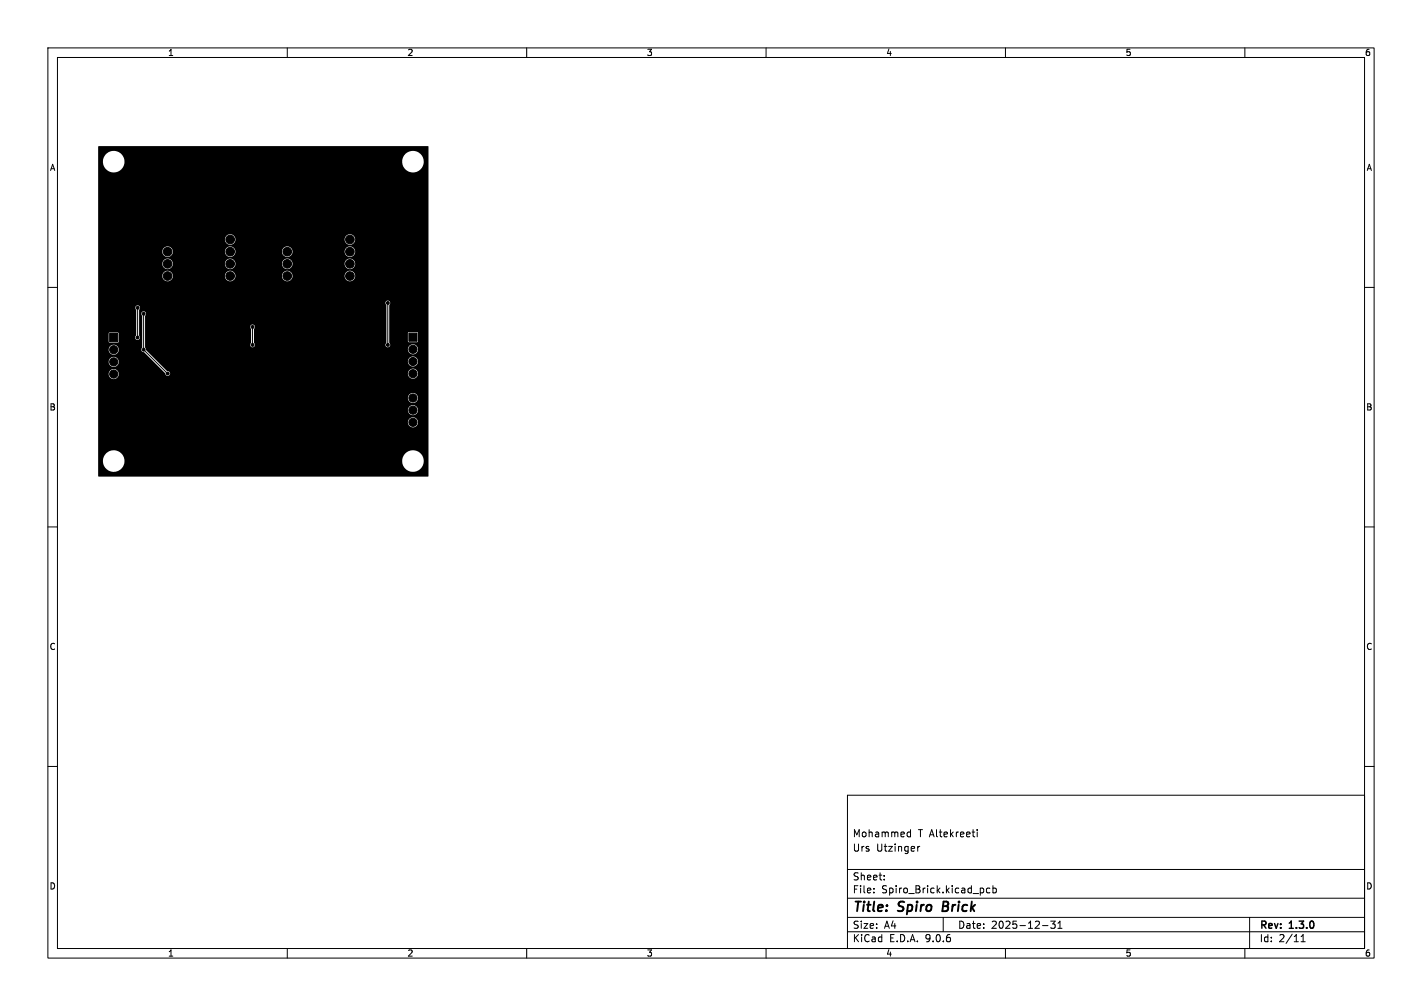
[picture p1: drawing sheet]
<svg xmlns="http://www.w3.org/2000/svg" width="297mm" height="210mm" viewBox="0 0 297 210" stroke-linecap="round" stroke-linejoin="round" font-family="sans-serif">
<defs><g id="words">
<g font-size="2.8">
<text x="178" y="190.9">Title:</text>
<text x="187.7" y="190.9">Spiro</text>
<text x="197.7" y="190.9">Brick</text>
</g>
<g font-size="2.1">
<text x="178" y="178">Urs</text>
<text x="178" y="175">Mohammed</text>
<text x="183" y="178">Utzinger</text>
<text x="191.7" y="175">T Altekreeti</text>
<text x="178" y="184">Sheet:</text>
<text x="178" y="186.7">File:</text>
<text x="184.1" y="186.7">Spiro_Brick.kicad_pcb</text>
<text x="178" y="196.9">KiCad</text>
<text x="178" y="194.1">Size:</text>
<text x="184.7" y="194.1">A4</text>
<text x="185.7" y="196.9">E.D.A.</text>
<text x="193.3" y="196.9">9.0.6</text>
<text x="200" y="194.1">Date:</text>
<text x="207" y="194.1">2025-12-31</text>
<text x="263" y="194.3">Rev:</text>
<text x="263" y="196.9">Id:</text>
<text x="267.1" y="196.9">2/11</text>
<text x="269.4" y="194.3">1.3.0</text>
</g>
<g font-size="1.8">
<text x="35" y="11.9">1</text>
<text x="85" y="11.9">2</text>
<text x="135" y="11.9">3</text>
<text x="185" y="11.9">4</text>
<text x="235" y="11.9">5</text>
<text x="285" y="11.9">6</text>
<text x="10.3" y="35.9">A</text>
<text x="285.4" y="35.9">A</text>
<text x="10.3" y="85.9">B</text>
<text x="285.3" y="85.9">B</text>
<text x="10.3" y="135.9">C</text>
<text x="285.3" y="135.9">C</text>
<text x="10.3" y="185.9">D</text>
<text x="285.3" y="185.9">D</text>
<text x="35" y="199.9">1</text>
<text x="85" y="199.9">2</text>
<text x="135" y="199.9">3</text>
<text x="185" y="199.9">4</text>
<text x="235" y="199.9">5</text>
<text x="285" y="199.9">6</text>
</g>
</g></defs>
<g fill="none" stroke="#000" stroke-width=".21">
<path d="M10 10h277v190h-277zM12 12h273v186h-273zM60 10v2M110 10v2M160 10v2M210 10v2M260 10v2M10 60h2M28.7 64.3v6.2M30 65.5v7.5l5 5M52.7 68.3v3.7M81 63.3v8.7"/>
<path d="M285 60h2M65.5 81.3h.1M10 110h2M285 110h2M10 160h2M177 166h108v32h-108zM189.6 174.6h.6M189.6 173.8h.6M190.2 173.2v1.5M191.7 176.7v1M192.1 176.7l-.4 .3M203 173.7h.6"/>
<path d="M203.5 174.7h.1M204.1 173.2v.1M204.1 173.7v1M285 160h2M60 198v2M110 198v2M160 198v2M177 194.5h108M177 191.5h108M177 187.5h108M177 181.5h108M182.5 186.3v.1"/>
<path d="M182.5 185.5v.1M184.7 183.6v.1M184.7 182.8v.1M197 191.5v3M205.4 185.5v.8M206.7 185.5l-.4-.1-.3 .3 .2 .6h.5M207.4 185.5l.4-.1 .3 .3-.1 .6h-.6M207.4 184.9v1.5M210 198v2M217.7 193.2h1.2M219.5 192.3h.9l-.5 .6 .4 .1v.7l-.2 .1-.6-.1M221 193.8h.8"/>
<path d="M221 192.7l.4-.4v1.5M260 198v2M261 191.5v6.5M271.7 196.6h.9M271.7 195.5l.5-.4v1.5"/>
</g>
<path d="M197.1 188.2l-.3 2h.8" fill="none" stroke="#000" stroke-width=".4"/>
<g fill="#000" stroke="#000" stroke-width=".21">
<path d="M34.1 49.2l.3-.1h1.4l.1 .3v1.4l-.3 .1h-1.4l-.1-.3zM59.1 49.2l.3-.1h1.4l.1 .3v1.4l-.3 .1h-1.4l-.1-.3zM22.9 69.6h1.7v1.7h-1.7zM85.4 69.5h1.7v1.7h-1.7zM63.8 78.2h2.7v2.7h-2.7z"/>
<circle cx="33.8" cy="40.2" r=".3"/>
<circle cx="35" cy="55.1" r=".9"/>
<circle cx="35" cy="57.6" r=".9"/>
<circle cx="35" cy="52.5" r=".9"/>
<circle cx="44" cy="47.5" r=".3"/>
<circle cx="44" cy="40.2" r=".3"/>
<circle cx="48.1" cy="55.1" r=".9"/>
<circle cx="48.1" cy="57.6" r=".9"/>
<circle cx="48.1" cy="52.5" r=".9"/>
<circle cx="48.1" cy="50" r=".9"/>
<circle cx="53.7" cy="47.5" r=".3"/>
<circle cx="53.8" cy="55" r=".3"/>
<circle cx="53.8" cy="40.2" r=".3"/>
<circle cx="60" cy="55.1" r=".9"/>
<circle cx="60" cy="57.6" r=".9"/>
<circle cx="60" cy="52.5" r=".9"/>
<circle cx="64" cy="47.5" r=".3"/>
<circle cx="64" cy="40.2" r=".3"/>
<circle cx="73.1" cy="55.1" r=".9"/>
<circle cx="73.1" cy="50" r=".9"/>
<circle cx="73.1" cy="57.6" r=".9"/>
<circle cx="73.1" cy="52.5" r=".9"/>
<circle cx="73.7" cy="47.5" r=".3"/>
<circle cx="73.7" cy="40.2" r=".3"/>
<circle cx="23.7" cy="75.5" r=".85"/>
<circle cx="23.7" cy="73" r=".85"/>
<circle cx="23.7" cy="78.1" r=".85"/>
<circle cx="26.2" cy="61.5" r=".3"/>
<circle cx="27.8" cy="69.5" r=".3"/>
<circle cx="28" cy="63.3" r=".3"/>
<circle cx="28.7" cy="70.5" r=".3"/>
<circle cx="28.8" cy="64.3" r=".3"/>
<circle cx="29" cy="72" r=".3"/>
<circle cx="30" cy="65.5" r=".3"/>
<circle cx="30" cy="73" r=".3"/>
<circle cx="31" cy="66.3" r=".3"/>
<circle cx="31.8" cy="73" r=".3"/>
<circle cx="33" cy="67.7" r=".3"/>
<circle cx="34" cy="78.7" r=".3"/>
<circle cx="35" cy="78" r=".3"/>
<circle cx="35.5" cy="77" r=".3"/>
<circle cx="39.7" cy="70.7" r=".3"/>
<circle cx="43.2" cy="67.7" r=".3"/>
<circle cx="48" cy="72.7" r=".3"/>
<circle cx="48" cy="78.5" r=".3"/>
<circle cx="48" cy="75" r=".3"/>
<circle cx="51.3" cy="68" r=".3"/>
<circle cx="52.7" cy="68.3" r=".3"/>
<circle cx="52.8" cy="72" r=".3"/>
<circle cx="53.3" cy="73" r=".3"/>
<circle cx="54.3" cy="68" r=".3"/>
<circle cx="64" cy="67.7" r=".3"/>
<circle cx="64" cy="73.5" r=".3"/>
<circle cx="64" cy="79.5" r=".25"/>
<circle cx="64" cy="78.4" r=".25"/>
<circle cx="65.1" cy="79.5" r=".25"/>
<circle cx="65.1" cy="78.4" r=".25"/>
<circle cx="66.3" cy="79.5" r=".25"/>
<circle cx="66.3" cy="78.4" r=".25"/>
<circle cx="67.5" cy="77.3" r=".3"/>
<circle cx="73.5" cy="74.5" r=".3"/>
<circle cx="73.7" cy="67.7" r=".3"/>
<circle cx="80" cy="74.7" r=".3"/>
<circle cx="80" cy="62.5" r=".3"/>
<circle cx="81" cy="63.3" r=".3"/>
<circle cx="81" cy="72" r=".3"/>
<circle cx="84" cy="71.3" r=".3"/>
<circle cx="84" cy="68" r=".3"/>
<circle cx="86.2" cy="72.9" r=".85"/>
<circle cx="86.2" cy="78" r=".85"/>
<circle cx="86.2" cy="75.5" r=".85"/>
<circle cx="23.7" cy="80.6" r=".85"/>
<circle cx="23.7" cy="83.2" r=".85"/>
<circle cx="33" cy="90" r=".3"/>
<circle cx="33" cy="97" r=".3"/>
<circle cx="33" cy="82.5" r=".3"/>
<circle cx="43.2" cy="90" r=".3"/>
<circle cx="43.2" cy="97" r=".3"/>
<circle cx="43.2" cy="82.5" r=".3"/>
<circle cx="53" cy="90" r=".3"/>
<circle cx="53" cy="97" r=".3"/>
<circle cx="53" cy="82.5" r=".3"/>
<circle cx="57" cy="82.5" r=".3"/>
<circle cx="60" cy="82.5" r=".3"/>
<circle cx="62.3" cy="88.5" r=".3"/>
<circle cx="63.3" cy="97" r=".3"/>
<circle cx="64" cy="82.5" r=".3"/>
<circle cx="64" cy="80.6" r=".25"/>
<circle cx="64.3" cy="88.5" r=".3"/>
<circle cx="65" cy="82.5" r=".3"/>
<circle cx="65.2" cy="80.6" r=".25"/>
<circle cx="66.3" cy="88.5" r=".3"/>
<circle cx="66.3" cy="80.6" r=".25"/>
<circle cx="68" cy="81.5" r=".3"/>
<circle cx="69.7" cy="82" r=".3"/>
<circle cx="71.3" cy="86" r=".3"/>
<circle cx="71.3" cy="83.5" r=".3"/>
<circle cx="71.3" cy="84.8" r=".3"/>
<circle cx="72.7" cy="97" r=".3"/>
<circle cx="76.7" cy="86" r=".3"/>
<circle cx="76.7" cy="83.5" r=".3"/>
<circle cx="76.7" cy="84.8" r=".3"/>
<circle cx="78.5" cy="80.5" r=".3"/>
<circle cx="86.2" cy="80.5" r=".85"/>
<circle cx="86.2" cy="83.1" r=".85"/>
<circle cx="86.2" cy="90.7" r=".85"/>
<circle cx="86.2" cy="85.6" r=".85"/>
<circle cx="86.2" cy="88.2" r=".85"/>
</g>
<path d="M20.5 30.6l68.9-.1 .1 .1v68.8l-68.9 .1-.1-.1v-3.3h1a2.26 2.26 0 0 0 2.2 2.4 2.26 2.26 0 0 0 2.3-2.4h58v.3a2.26 2.26 0 0 0 3.4 1.8 2.26 2.26 0 0 0 0-3.9 2.26 2.26 0 0 0-3.4 1.8h-58v-.3a2.26 2.26 0 0 0-2.4-1.8 2.26 2.26 0 0 0-2.1 2.1h-1v-8h64.7v.2a1.06 1.06 0 0 0 1.6 .8 1.06 1.06 0 0 0 0-1.8 1.06 1.06 0 0 0-1.6 .8h-64.7v-2.6h64.7v.2a1.06 1.06 0 0 0 1.6 .8 1.06 1.06 0 0 0 0-1.8 1.06 1.06 0 0 0-1.6 .8h-64.7v-2.5h64.7v.2a1.06 1.06 0 0 0 1.6 .8 1.06 1.06 0 0 0 0-1.8 1.06 1.06 0 0 0-1.6 .8h-64.7v-5h2.2v.2a1.06 1.06 0 0 0 1.6 .8 1.06 1.06 0 0 0 0-1.8 1.06 1.06 0 0 0-1.6 .8h-2.2v-2.6h2.2v.2a1.06 1.06 0 0 0 1.6 .8 1.06 1.06 0 0 0 0-1.8 1.06 1.06 0 0 0-1.6 .8h-2.2v-2.5h2.2v.2a1.06 1.06 0 0 0 1.6 .8 1.06 1.06 0 0 0 0-1.8 1.06 1.06 0 0 0-1.6 .8h-2.2v-3.3h2.2v1.7l.2 .2h1.8l.1-1.1h3.4a.52 .52 0 0 0 .7 .5 .52 .52 0 0 0 .2-.9v-4.6h.4l.2 .6v6.5a.56 .56 0 0 0-.2 .7 .56 .56 0 0 0 .6 .3l4.4 4.5a.5 .5 0 0 0 .6 .5 .5 .5 0 0 0 .4-.6h49.7v.2a1.06 1.06 0 0 0 1.6 .8 1.06 1.06 0 0 0 0-1.8 1.06 1.06 0 0 0-1.6 .8h-49.7l-.2-.3-.4-.2-2.1-2h52.4v.2a1.06 1.06 0 0 0 1.6 .8 1.06 1.06 0 0 0 0-1.8 1.06 1.06 0 0 0-1.6 .8h-52.4l-2.3-2.3v-.3h54.7v.2a1.06 1.06 0 0 0 1.6 .8 1.06 1.06 0 0 0 0-1.8 1.06 1.06 0 0 0-1.6 .8h-54.7l-.2-.3v-4.3h21.9l.2 .5v2.8a.53 .53 0 0 0 0 .8 .53 .53 0 0 0 .7 0 .53 .53 0 0 0 0-.8v-2.9a.5 .5 0 0 0-.1-.8 .5 .5 0 0 0-.8 .4h-21.9v-2.2a.52 .52 0 0 0 0-.9 .52 .52 0 0 0-.8 .3h-.4v-.7a.53 .53 0 0 0 0-.8 .53 .53 0 0 0-.7 0 .53 .53 0 0 0 0 .8v5.3l-.2 .4h-3.4v-.8l-.2-.2-4.1 .2v-6.4h60l.2 .5v7.8a.53 .53 0 0 0-.1 .8 .53 .53 0 0 0 .8 0 .53 .53 0 0 0-.1-.8v-2h3.9l.1 1.9h1.8l.2-.1v-1.8l-.1-.2h-1.8l-.2 .2h-3.9v-5.9a.5 .5 0 0 0-.1-.8 .5 .5 0 0 0-.7 .4h-60v-5.7h13.4v.2a1.1 1.1 0 0 0 1.2 1 1.1 1.1 0 0 0 1-1.2h10.9v.2a1.1 1.1 0 0 0 1.2 1 1.1 1.1 0 0 0 1-1.2h9.7v.2a1.1 1.1 0 0 0 1.2 1 1.1 1.1 0 0 0 1-1.2h10.9v.2a1.1 1.1 0 0 0 1.7 .9 1.1 1.1 0 0 0 0-1.9 1.1 1.1 0 0 0-1.7 .8h-10.9v-.1a1.1 1.1 0 0 0-1.2-.9 1.1 1.1 0 0 0-1 1h-9.7v-.1a1.1 1.1 0 0 0-1.2-.9 1.1 1.1 0 0 0-1 1h-10.9v-.1a1.1 1.1 0 0 0-1.2-.9 1.1 1.1 0 0 0-1 1h-13.4v-2.5h13.4v.2a1.1 1.1 0 0 0 1.2 1 1.1 1.1 0 0 0 1-1.2h10.9v.2a1.1 1.1 0 0 0 1.2 1 1.1 1.1 0 0 0 1-1.2h9.7v.2a1.1 1.1 0 0 0 1.2 1 1.1 1.1 0 0 0 1-1.2h10.9v.2a1.1 1.1 0 0 0 1.7 .8 1.1 1.1 0 0 0 0-1.9 1.1 1.1 0 0 0-1.7 .9h-10.9v-.2a1.1 1.1 0 0 0-1.2-.8 1.1 1.1 0 0 0-1 1h-9.7v-.2a1.1 1.1 0 0 0-1.2-.8 1.1 1.1 0 0 0-1 1h-10.9v-.2a1.1 1.1 0 0 0-1.2-.8 1.1 1.1 0 0 0-1 1h-13.4v-2.5h13.4v.1a1.1 1.1 0 0 0 1.2 1 1.1 1.1 0 0 0 1-1.1h10.9v.1a1.1 1.1 0 0 0 1.2 1 1.1 1.1 0 0 0 1-1.1h9.7v.1a1.1 1.1 0 0 0 1.2 1 1.1 1.1 0 0 0 1-1.1h10.9v.1a1.1 1.1 0 0 0 1.7 .9 1.1 1.1 0 0 0 0-1.9 1.1 1.1 0 0 0-1.7 .9h-10.9v-.2a1.1 1.1 0 0 0-1.2-.9 1.1 1.1 0 0 0-1 1.1h-9.7v-.2a1.1 1.1 0 0 0-1.2-.9 1.1 1.1 0 0 0-1 1.1h-10.9v-.2a1.1 1.1 0 0 0-1.2-.9 1.1 1.1 0 0 0-1 1.1h-13.4v-2.6h26.5v.2a1.1 1.1 0 0 0 1.2 1 1.1 1.1 0 0 0 1-1.2h22.8v.2a1.1 1.1 0 0 0 1.7 .8 1.1 1.1 0 0 0 0-1.8 1.1 1.1 0 0 0-1.7 .8h-22.8v-.2a1.1 1.1 0 0 0-1.2-.8 1.1 1.1 0 0 0-1 1h-26.5v-16.3h1v.3a2.26 2.26 0 0 0 2.4 2.1 2.26 2.26 0 0 0 2.1-2.4h58v.3a2.26 2.26 0 0 0 3.4 1.8 2.26 2.26 0 0 0 0-3.9 2.26 2.26 0 0 0-3.4 1.8h-58v-.3a2.26 2.26 0 0 0-2.4-1.8 2.26 2.26 0 0 0-2.1 2.1h-1z" fill="#000"/>
<use href="#words"/>
</svg>
